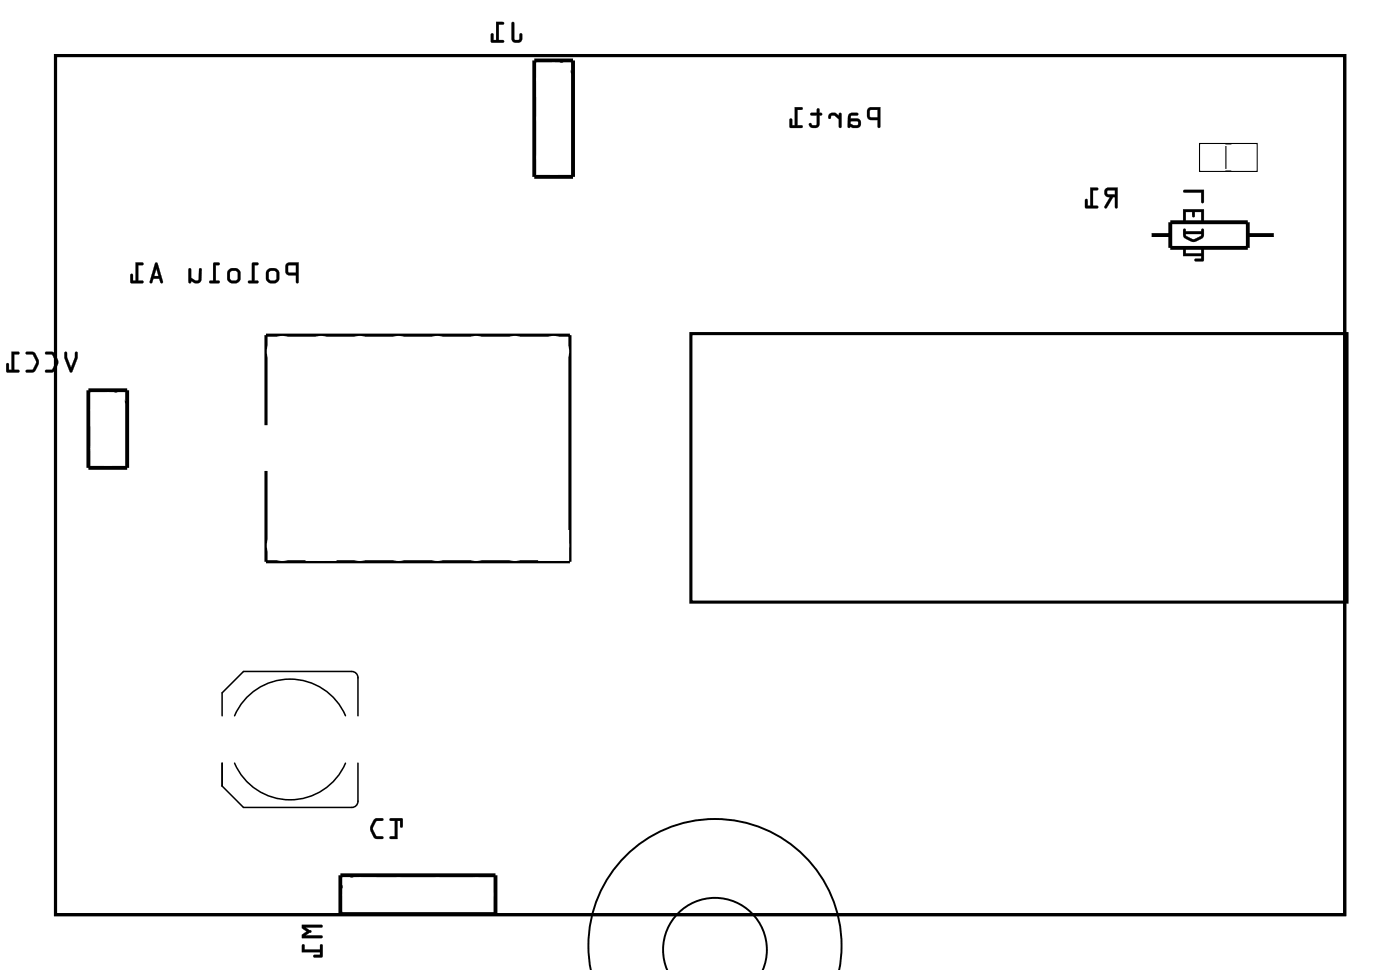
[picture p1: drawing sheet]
<svg xmlns="http://www.w3.org/2000/svg" width="92mm" height="63mm" viewBox="0 0 92 63" stroke-linecap="round" stroke-linejoin="round" font-family="sans-serif">
<path d="M3.6 3.6h84.5v56.3h-84.5zM17.4 27.8v-5.9h19.9v14.9h-19.9v-6M45.3 21.8h42.9v17.6h-42.9z" fill="none" stroke="#000" stroke-width=".2"/>
<g fill="#000">
<path d="M18.8 17.3l-.1 .1v.5l.2 .1h.5v.5h.1l.1-1.3zM18.9 17.4h.5v.5l-.5-.1zM17.3 18a.5 .5 0 0 0 1 0 .5 .5 0 0 0-1 0zM17.7 17.8l.3-.1 .1 .1v.5h-.1l-.3 .1-.1-.1zM16.5 17.2v1.2h-.2l-.1 .1h.7v-.1h-.2v-1h.2v-.2zM14.8 18a.5 .5 0 0 0 1 0 .5 .5 0 0 0-1 0zM15.1 17.8l.4-.1 .1 .1v.5h-.1l-.3 .1-.1-.1zM14 17.2v1.2h-.2l-.1 .1h.6l.1-.1h-.3v-1h.2l.1-.2zM12.4 17.6v.9h.1v-.1a.38 .38 0 0 0 .4 .2 .38 .38 0 0 0 .3-.3v-.7h-.2v.7l-.1 .1-.4-.2v-.6zM10.2 17.2l-.4 1.3h.1l.1-.3h.4l.1 .3h.1h.1l-.4-1.3zM10.2 17.6l.2 .5h-.3zM8.9 17.2v1.2h-.2v-.4l-.1-.1-.1 .6h.9v-.1h-.3v-1h.3v-.2z"/>
<path d="M18.8 17.3l-.1 .1v.5l.2 .1h.5v.5a.1 .1 0 0 0 .1 .1 .1 .1 0 0 0 .1-.1v-1.3h-.6zM18.8 17.3l.8-.1-.1 1.3h-.1v-.5h-.5l-.2-.1zM18.9 17.4h.5v.5l-.5-.1zM18.9 17.4v.4l.5 .1v-.5zM17.3 18a.51 .51 0 0 0 1 0 .51 .51 0 0 0-1 0zM17.3 18.1a.5 .5 0 0 1 1 0 .5 .5 0 0 1-1 0zM17.7 17.8l.3-.1 .1 .1v.4l-.1 .1h-.4zM17.6 17.8v.5l.1 .1h.3l.1-.1v-.5l-.1-.1zM16.5 17.2v1.2h-.2a.1 .1 0 0 0-.1 .1 .1 .1 0 0 0 .1 .1h.6a.1 .1 0 0 0 0-.1 .1 .1 0 0 0 0-.1h-.2v-1h.2a.1 .1 0 0 0 0-.1 .1 .1 0 0 0 0-.1zM16.5 17.2h.4v.1l-.2 .1v1h.2v.1h-.6v-.1h.2zM14.8 18a.51 .51 0 0 0 1 0 .51 .51 0 0 0-1 0zM14.8 18.1a.5 .5 0 0 1 1 0 .5 .5 0 0 1-1 0zM15.1 17.8l.3-.1 .1 .1 .1 .4-.1 .1h-.4zM15.1 17.8v.5l.1 .1h.3l.1-.1v-.5l-.1-.1zM14 17.2v1.2h-.2a.1 .1 0 0 0-.1 .1 .1 .1 0 0 0 .1 .1h.5a.1 .1 0 0 0 .1-.1 .1 .1 0 0 0-.1-.1h-.2v-1h.2a.1 .1 0 0 0 .1-.1 .1 .1 0 0 0-.1-.1zM14 17.2h.4l-.1 .1-.2 .1v1h.3l-.1 .1h-.6l.1-.1h.2zM12.4 17.6l-.1 .9a.1 .1 0 0 0 .2 0 .1 .1 0 0 0 0-.1 .39 .39 0 0 0 .7-.1v-.7a.09 .09 0 0 0-.1-.1 .09 .09 0 0 0-.1 .1v.7l-.2 .1-.3-.2v-.6zM12.4 17.6h.1v.6l.4 .2 .1-.1 .1-.7h.1v.7a.32 .32 0 0 1-.5 .2l-.2-.1v.1h-.1zM10.2 17.2l-.4 1.3h.2v-.3h.4l.1 .3h.1h.1l-.4-1.3zM10.2 17.2h.1l.4 1.3h-.1h-.1l-.1-.3h-.4l-.1 .3h-.1zM10.2 17.6l.2 .5h-.3zM10.2 17.6l-.1 .5h.3zM8.9 17.2v1.2h-.2v-.4a.1 .1 0 0 0-.1-.1 .1 .1 0 0 0-.1 .1l.1 .5 .7 .1a.1 .1 0 0 0 .1-.1 .1 .1 0 0 0-.1-.1h-.2v-1h.2a.1 .1 0 0 0 .1-.1 .1 .1 0 0 0-.1-.1zM8.9 17.2h.5l-.1 .1-.2 .1v1h.2v.1h-.7v-.6l.1 .1v.4h.2z"/>
<path d="M33.5 1.5v1a.36 .36 0 0 0 .4 .3 .36 .36 0 0 0 .3-.3v-.3h-.1h-.1v.4h-.3v-1.1zM32.5 1.4v1.2h-.2v-.4h-.1v.5l.8 .1v-.2h-.3v-1h.3v-.1z"/>
<path d="M33.5 1.5v1a.37 .37 0 0 0 .4 .3 .37 .37 0 0 0 .3-.3v-.2a.1 .1 0 0 0-.1-.1 .1 .1 0 0 0-.1 .1v.3h-.3v-1.1zM33.5 1.5h.2v1.1h.3l.1-.4h.1v.3a.35 .35 0 0 1-.3 .3 .35 .35 0 0 1-.4-.3zM32.5 1.4v1.2h-.2v-.3a.1 .1 0 0 0-.1-.1 .1 .1 0 0 0-.1 .1l.1 .5h.7a.1 .1 0 0 0 .1-.1 .1 .1 0 0 0-.1-.1h-.2v-1h.2a.1 .1 0 0 0 .1-.1 .1 .1 0 0 0-.1-.1zM32.5 1.4l.5 .1v.1h-.3v1h.3v.2l-.8-.1v-.5h.1v.4h.2z"/>
<path d="M56.9 7.1l-.1 .2v.4l.2 .1 .5 .1v.4l.1 .1 .1-1.4zM57 7.2h.5v.5h-.5zM55.6 7.5l-.1 .8 .6 .1a.31 .31 0 0 0 .3-.3 .31 .31 0 0 0-.3-.3h-.4v-.1l.1-.1h.4v-.2zM55.7 8l.5-.1v.2l-.3 .1-.2-.1zM54.3 7.5v.1a.11 .11 0 0 0 .1 .2 .1 .1 0 0 0 0-.2h.3l.3 .2v.5l.1 .1v-1h-.1v.2l-.3-.2zM53.1 7.4v.2h.4v.5l-.2 .1-.2-.1h-.1a.35 .35 0 0 0 .3 .3 .35 .35 0 0 0 .4-.3v-.5l.2-.1-.2-.1v-.3h-.2v.3zM52.1 7v1.2h-.2v-.4h-.1l-.1 .5 .8 .1v-.2h-.3v-1h.3l.1-.1z"/>
<path d="M56.9 7.1l-.1 .2v.4l.2 .1 .5 .1v.4a.1 .1 0 0 0 .1 .1 .1 .1 0 0 0 .1-.1v-1.3h-.6zM56.9 7.1l.8-.1-.1 1.4-.1-.1v-.5h-.5l-.2-.1zM57 7.2h.5v.5l-.5-.1zM57 7.2v.5h.5v-.5zM55.6 7.5l-.1 .8a.09 .09 0 0 0 .1 .1 .09 .09 0 0 0 .1-.1l.4 .1a.32 .32 0 0 0 .3-.3 .32 .32 0 0 0-.3-.4l-.4 .1 .1-.2h.3a.1 .1 0 0 0 .1-.1 .1 .1 0 0 0-.1-.1zM55.6 7.5l.6-.1v.1l-.4 .1-.1 .1v.1h.4a.31 .31 0 0 1 .3 .3 .31 .31 0 0 1-.3 .3l-.6-.1zM55.8 8l.4-.1v.2l-.3 .1-.2-.1zM55.7 8v.1l.2 .1h.3v-.3zM54.3 7.5v.1a.11 .11 0 0 0 .1 .2 .11 .11 0 0 0 .1-.2h.2l.3 .2-.1 .5a.1 .1 0 0 0 .1 .1 .1 .1 0 0 0 .1-.1v-.8a.1 .1 0 0 0-.1-.1 .1 .1 0 0 0-.1 .1l.1 .1-.3-.2zM54.3 7.5l.4-.1 .3 .2v-.2h.1v.9h-.1v-.5l-.3-.2h-.2l-.2 .2zM53.1 7.4v.2h.4v.5l-.2 .1-.2-.1h-.1a.21 .21 0 0 0 0 .2 .21 .21 0 0 0 .3 .1h.2l.2-.2v-.6h.1a.1 .1 0 0 0 .1-.1 .1 .1 0 0 0-.1-.1h-.1v-.2a.1 .1 0 0 0-.1-.1 .1 .1 0 0 0-.1 .1v.2zM53.1 7.4h.4v-.3h.2v.3l.2 .1-.2 .1v.5a.37 .37 0 0 1-.3 .3 .37 .37 0 0 1-.4-.2l.1-.1 .2 .1h.2v-.1v-.5l-.4-.1zM52.1 7v1.2h-.2v-.4a.1 .1 0 0 0-.1-.1 .1 .1 0 0 0-.1 .1v.6h.8a.1 .1 0 0 0 .1-.1 .1 .1 0 0 0-.1-.1h-.3v-1h.3a.1 .1 0 0 0 .1-.1 .1 .1 0 0 0-.1-.1zM52.1 7l.5 .1-.1 .1h-.3v1h.3v.2l-.8-.1 .1-.5h.1v.4h.2z"/>
<path d="M72.4 12.4a.32 .32 0 0 0 0 .3 .32 .32 0 0 0 .3 .2l-.3 .7h.1l.4-.7h.1v.7h.2v-1.3zM72.6 12.5h.4v.2h-.4zM71.4 12.3v1.2h-.1v-.4l-.2-.1v.6h.8v-.1h-.3v-1h.3v-.2z"/>
<path d="M72.4 12.4a.32 .32 0 0 0 0 .3 .32 .32 0 0 0 .3 .2l-.3 .6a.1 .1 0 0 0 0 .1 .1 .1 0 0 0 .1 0l.4-.7h.1v.7a.1 .1 0 0 0 .1 .1 .1 .1 0 0 0 .1-.1v-1.3h-.6zM72.4 12.4l.8-.1v1.3h-.1v-.7h-.2l-.4 .7h-.1l.3-.7a.31 .31 0 0 1-.3-.2 .31 .31 0 0 1 0-.3zM72.6 12.5h.4v.2h-.4zM72.6 12.5v.2h.5v-.3zM71.4 12.3v1.2h-.1v-.4a.1 .1 0 0 0-.1-.1 .1 .1 0 0 0-.1 .1v.5l.8 .1a.1 .1 0 0 0 .1-.1 .1 .1 0 0 0-.1-.1h-.3v-1h.3a.1 .1 0 0 0 .1-.1 .1 .1 0 0 0-.1-.1zM71.4 12.3h.5v.1h-.3v1.1h.3v.1h-.8v-.6l.1 .1 .1 .4h.1z"/>
<path d="M77.5 12.5l.1 .1h1.1v.6h.2v-.8zM77.5 13.7l.1 .9 .1-.1v-.6h.4v.3h.1h.1v-.3h.4v.6h.2v-.8zM77.5 15l.1 .5a.8 .8 0 0 0 1.1 .1l.2-.1-.1-.5h-.1v.1h-1v-.1zM77.7 15.3h1v.1l-.5 .3-.5-.2zM77.5 16.3v.5h1.2v.1h-.4v.2h.6l-.1-.9-.1 .1v.3h-1v-.3z"/>
<path d="M77.5 12.4l.1 .2h1.1v.6a.1 .1 0 0 0 .1 .1 .1 .1 0 0 0 .1-.1v-.8zM77.5 12.5l1.4-.1v.8h-.2v-.6h-1.1zM77.5 13.7v.8a.1 .1 0 0 0 .1 .1 .1 .1 0 0 0 .1-.1v-.6h.4v.2a.1 .1 0 0 0 .1 .1 .1 .1 0 0 0 .1-.1v-.2h.4v.6a.1 .1 0 0 0 .1 .1 .1 .1 0 0 0 .1-.1v-.8zM77.5 13.7h1.4v.8h-.2v-.6h-.4v.3h-.1h-.1v-.3h-.4v.6l-.1 .1zM77.5 15v.5l.7 .3 .6-.2 .1-.5a.1 .1 0 0 0-.1-.1 .1 .1 0 0 0-.1 .1h-1v-.1zM77.5 15h.2v.2h1v-.2h.1l.1 .5-.5 .3h-.4l-.4-.3zM77.7 15.3h1l-.1 .2-.4 .2-.5-.2zM77.7 15.3v.2l.5 .2 .5-.3v-.1zM77.5 16.3v.5h1.2v.1h-.4a.1 .1 0 0 0-.1 .1 .1 .1 0 0 0 .1 .1h.6v-.8a.1 .1 0 0 0-.1-.1 .1 .1 0 0 0-.1 .1v.3h-1v-.3zM77.5 16.3h.2v.3h1v-.3h.1l.1 .8h-.6v-.2h.4v-.1h-1.2z"/>
<path d="M3.6 3.6v56.3h84.5v-56.3zM3.6 3.6h84.5v56.3h-84.5z"/>
<path d="M4.2 23.1v.3l.4 .9 .1 .1 .4-1v-.3h-.2v.3l-.2 .7-.3-.7v-.3zM3 23.1v.1h.4l.2 .5-.2 .5h-.4v.1v.1a.6 .6 0 0 0 .8-.6v-.3l-.2-.4-.2-.1zM1.7 23.1v.1h.4l.3 .5-.3 .5h-.4v.1l.1 .1a.6 .6 0 0 0 .7-.6v-.3l-.2-.4-.2-.1zM.8 23v1.2h-.2v-.4h-.1l-.1 .5 .8 .1v-.2h-.3v-1h.3l.1-.1z"/>
<path d="M4.2 23v.4l.5 1 .4-1v-.3a.1 .1 0 0 0-.1-.1 .1 .1 0 0 0-.1 .1v.3l-.2 .7-.3-.7v-.3zM4.3 23.1h.1v.3l.3 .7 .2-.7v-.3h.2v.3l-.4 1-.1-.1-.4-.9zM3 23v.2h.4l.2 .5-.2 .5h-.4a.1 .1 0 0 0-.1 .1 .1 .1 0 0 0 .1 .1l.6-.1 .2-.6-.3-.6zM3 23.1h.5l.3 .4a.83 .83 0 0 1-.4 .9h-.4v-.1v-.1h.4l.2-.4v-.2l-.2-.4h-.4zM1.7 23v.2h.4l.3 .5-.3 .5h-.3a.1 .1 0 0 0-.1 .1 .1 .1 0 0 0 .1 .1l.5-.1 .3-.6-.4-.6zM1.7 23.1h.5l.3 .4a.83 .83 0 0 1-.3 .9h-.4l-.1-.1v-.1h.4l.3-.4v-.2l-.3-.4h-.4zM.7 23l.1 1.2h-.2v-.3a.1 .1 0 0 0-.1-.1 .1 .1 0 0 0-.1 .1v.5h.8a.1 .1 0 0 0 .1-.1 .1 .1 0 0 0-.1-.1h-.3v-1h.3a.1 .1 0 0 0 .1-.1 .1 .1 0 0 0-.1-.1zM.8 23l.5 .1-.1 .1h-.3v1h.3v.2l-.8-.1 .1-.5h.1v.4h.2z"/>
<path d="M24.5 53.6l-.2 .5v.3l.3 .5h.4a.1 .1 0 0 0 .1-.1 .1 .1 0 0 0-.1-.1h-.3l-.3-.5 .3-.4 .3-.1a.1 .1 0 0 0 .1-.1 .1 .1 0 0 0-.1 0zM24.5 53.7l.2-.1h.4v.1h-.4l-.3 .5 .3 .5 .4 .1v.1h-.5l-.3-.5a.77 .77 0 0 1 .2-.7zM25.5 53.6l.1 .1h.3v1h-.3a.1 .1 0 0 0-.1 .1 .1 .1 0 0 0 .1 .1h.5l-.1-1.2h.2v.4a.1 .1 0 0 0 .1 .1 .1 .1 0 0 0 .1-.1l-.1-.5zM25.6 53.6h.8l-.1 .6-.1-.1v-.4h-.2v1.2h-.5l.1-.1h.3v-1.1h-.3z"/>
<path d="M24.5 53.6l-.2 .6v.2l.3 .5h.5v-.1l-.4-.1-.3-.5 .3-.5h.4v-.1h-.4zM25.5 53.6l.1 .1h.3v1l-.3 .1-.1 .1h.5v-1.2h.2v.4l.1 .1 .1-.6z"/>
<path d="M19.8 60.5v.3l.3 .2-.3 .2v.2h1.3v-.2h-1.1l.3-.1a.1 .1 0 0 0 .1-.1 .1 .1 0 0 0-.1-.1l-.3-.2h1.1v-.1zM19.8 61.8v.5h1.2v.2h-.4l-.1 .1h.6v-.8l-.1 .1v.3h-1l-.1-.3z"/>
<path d="M19.8 60.5v.3l.3 .2-.3 .2v.2h1.3a.1 .1 0 0 0 .1-.1 .1 .1 0 0 0-.1-.1h-1.1l.3-.1a.1 .1 0 0 0 .1-.1 .1 .1 0 0 0-.1-.1l-.3-.2h1.1a.1 .1 0 0 0 .1-.1 .1 .1 0 0 0-.1-.1zM19.8 60.5l1.3 .1v.1h-1.1l.4 .3-.4 .2h1.1v.2h-1.3v-.2l.3-.2-.3-.2zM19.8 61.8v.5h1.2v.2h-.4a.1 .1 0 0 0-.1 .1 .1 .1 0 0 0 .1 .1h.5l.1-.8a.1 .1 0 0 0-.1-.1 .1 .1 0 0 0-.1 .1v.3h-1v-.3zM19.8 61.8l.1 .1v.3h1.1v-.3l.1-.1v.8h-.6l.1-.1h.4v-.2h-1.2z"/>
</g>
<path d="M35 4h2.5v7.6h-2.5zM75.3 15.4h1.4M76.7 14.5h5.1v1.7h-5.1zM81.8 15.4h1.8M5.8 25.5h2.5v5.1h-2.5zM22.3 57.3h10.2v2.5h-10.2z" fill="none" stroke="#000" stroke-width=".25"/>
<path d="M36.7 4l.8 .8M7.4 25.5l.9 .9M23.2 57.3l-.9 .9M38.7 63.5a8.3 8.3 0 0 1 8.1-9.9 8.3 8.3 0 0 1 8.2 9.9M43.7 63.5a3.4 3.4 0 0 1 3.1-4.7 3.4 3.4 0 0 1 3.1 4.7" fill="none" stroke="#000" stroke-width=".13"/>
<path d="M78.6 9.4h3.8v1.8h-3.8zM80.3 9.6v1.5M14.6 50v1.5l1.4 1.4h7l.4-.2 .1-.2M14.6 46.9v-1.5l1.4-1.4h7.3l.2 .4v2.5M15.4 50a4 4 0 0 0 3.6 2.4 4 4 0 0 0 3.6-2.4M22.6 46.9a4 4 0 0 0-3.6-2.4 4 4 0 0 0-3.6 2.4M23.5 50v2.5" fill="none" stroke="#000" stroke-width=".1"/>
<path d="M22.8 57.8h1.5v1.5h-1.5z" fill="#fff"/>
<path d="M22.8 57.8h1.5v1.5h-1.5z" fill="none" stroke="#fff" stroke-width=".76" stroke-linecap="butt"/>
<circle cx="23.6" cy="58.6" r=".74" fill="#fff"/>
<circle cx="23.6" cy="58.6" r=".74" fill="none" stroke="#fff" stroke-width=".76" stroke-linecap="butt"/>
<circle cx="26.1" cy="58.6" r=".74" fill="#fff"/>
<circle cx="26.1" cy="58.6" r=".74" fill="none" stroke="#fff" stroke-width=".76" stroke-linecap="butt"/>
<circle cx="28.7" cy="58.6" r=".74" fill="#fff"/>
<circle cx="28.7" cy="58.6" r=".74" fill="none" stroke="#fff" stroke-width=".76" stroke-linecap="butt"/>
<circle cx="31.2" cy="58.6" r=".74" fill="#fff"/>
<circle cx="31.2" cy="58.6" r=".74" fill="none" stroke="#fff" stroke-width=".76" stroke-linecap="butt"/>
<path d="M35.6 35.1h1.3v1.2h-1.3z" fill="#fff"/>
<path d="M35.6 35.1h1.3v1.2h-1.3z" fill="none" stroke="#fff" stroke-width=".76" stroke-linecap="butt"/>
<path d="M20.4 35.1h1.3v1.2h-1.3z" fill="#fff"/>
<path d="M20.4 35.1h1.3v1.2h-1.3z" fill="none" stroke="#fff" stroke-width=".76" stroke-linecap="butt"/>
<circle cx="18.5" cy="23" r=".64" fill="#fff"/>
<circle cx="18.5" cy="23" r=".64" fill="none" stroke="#fff" stroke-width=".76" stroke-linecap="butt"/>
<circle cx="18.5" cy="35.7" r=".64" fill="#fff"/>
<circle cx="18.5" cy="35.7" r=".64" fill="none" stroke="#fff" stroke-width=".76" stroke-linecap="butt"/>
<circle cx="21" cy="23" r=".64" fill="#fff"/>
<circle cx="21" cy="23" r=".64" fill="none" stroke="#fff" stroke-width=".76" stroke-linecap="butt"/>
<circle cx="21" cy="35.7" r=".64" fill="#fff"/>
<circle cx="21" cy="35.7" r=".64" fill="none" stroke="#fff" stroke-width=".76" stroke-linecap="butt"/>
<circle cx="23.6" cy="23" r=".64" fill="#fff"/>
<circle cx="23.6" cy="23" r=".64" fill="none" stroke="#fff" stroke-width=".76" stroke-linecap="butt"/>
<circle cx="23.6" cy="35.7" r=".64" fill="#fff"/>
<circle cx="23.6" cy="35.7" r=".64" fill="none" stroke="#fff" stroke-width=".76" stroke-linecap="butt"/>
<circle cx="26.1" cy="23" r=".64" fill="#fff"/>
<circle cx="26.1" cy="23" r=".64" fill="none" stroke="#fff" stroke-width=".76" stroke-linecap="butt"/>
<circle cx="26.1" cy="35.7" r=".64" fill="#fff"/>
<circle cx="26.1" cy="35.7" r=".64" fill="none" stroke="#fff" stroke-width=".76" stroke-linecap="butt"/>
<circle cx="28.7" cy="23" r=".64" fill="#fff"/>
<circle cx="28.7" cy="23" r=".64" fill="none" stroke="#fff" stroke-width=".76" stroke-linecap="butt"/>
<circle cx="28.7" cy="35.7" r=".64" fill="#fff"/>
<circle cx="28.7" cy="35.7" r=".64" fill="none" stroke="#fff" stroke-width=".76" stroke-linecap="butt"/>
<circle cx="31.2" cy="23" r=".64" fill="#fff"/>
<circle cx="31.2" cy="23" r=".64" fill="none" stroke="#fff" stroke-width=".76" stroke-linecap="butt"/>
<circle cx="31.2" cy="35.7" r=".64" fill="#fff"/>
<circle cx="31.2" cy="35.7" r=".64" fill="none" stroke="#fff" stroke-width=".76" stroke-linecap="butt"/>
<circle cx="33.7" cy="23" r=".64" fill="#fff"/>
<circle cx="33.7" cy="23" r=".64" fill="none" stroke="#fff" stroke-width=".76" stroke-linecap="butt"/>
<circle cx="33.7" cy="35.7" r=".64" fill="#fff"/>
<circle cx="33.7" cy="35.7" r=".64" fill="none" stroke="#fff" stroke-width=".76" stroke-linecap="butt"/>
<circle cx="36.3" cy="23" r=".64" fill="#fff"/>
<circle cx="36.3" cy="23" r=".64" fill="none" stroke="#fff" stroke-width=".76" stroke-linecap="butt"/>
<circle cx="36.3" cy="35.7" r=".64" fill="#fff"/>
<circle cx="36.3" cy="35.7" r=".64" fill="none" stroke="#fff" stroke-width=".76" stroke-linecap="butt"/>
<circle cx="49" cy="23" r=".67" fill="#fff"/>
<circle cx="49" cy="23" r=".67" fill="none" stroke="#fff" stroke-width=".69" stroke-linecap="butt"/>
<path d="M48.3 22.3h1.3v1.4h-1.3z" fill="#fff"/>
<path d="M48.3 22.3h1.3v1.4h-1.3z" fill="none" stroke="#fff" stroke-width=".69" stroke-linecap="butt"/>
<circle cx="51.5" cy="23" r=".67" fill="#fff"/>
<circle cx="51.5" cy="23" r=".67" fill="none" stroke="#fff" stroke-width=".69" stroke-linecap="butt"/>
<circle cx="54.1" cy="23" r=".67" fill="#fff"/>
<circle cx="54.1" cy="23" r=".67" fill="none" stroke="#fff" stroke-width=".69" stroke-linecap="butt"/>
<circle cx="56.6" cy="23" r=".67" fill="#fff"/>
<circle cx="56.6" cy="23" r=".67" fill="none" stroke="#fff" stroke-width=".69" stroke-linecap="butt"/>
<circle cx="59.1" cy="23" r=".67" fill="#fff"/>
<circle cx="59.1" cy="23" r=".67" fill="none" stroke="#fff" stroke-width=".69" stroke-linecap="butt"/>
<circle cx="61.7" cy="23" r=".67" fill="#fff"/>
<circle cx="61.7" cy="23" r=".67" fill="none" stroke="#fff" stroke-width=".69" stroke-linecap="butt"/>
<circle cx="64.2" cy="23" r=".67" fill="#fff"/>
<circle cx="64.2" cy="23" r=".67" fill="none" stroke="#fff" stroke-width=".69" stroke-linecap="butt"/>
<circle cx="66.8" cy="23" r=".67" fill="#fff"/>
<circle cx="66.8" cy="23" r=".67" fill="none" stroke="#fff" stroke-width=".69" stroke-linecap="butt"/>
<circle cx="69.3" cy="23" r=".67" fill="#fff"/>
<circle cx="69.3" cy="23" r=".67" fill="none" stroke="#fff" stroke-width=".69" stroke-linecap="butt"/>
<circle cx="71.8" cy="23" r=".67" fill="#fff"/>
<circle cx="71.8" cy="23" r=".67" fill="none" stroke="#fff" stroke-width=".69" stroke-linecap="butt"/>
<circle cx="74.4" cy="23" r=".67" fill="#fff"/>
<circle cx="74.4" cy="23" r=".67" fill="none" stroke="#fff" stroke-width=".69" stroke-linecap="butt"/>
<circle cx="76.9" cy="23" r=".67" fill="#fff"/>
<circle cx="76.9" cy="23" r=".67" fill="none" stroke="#fff" stroke-width=".69" stroke-linecap="butt"/>
<circle cx="79.5" cy="23" r=".67" fill="#fff"/>
<circle cx="79.5" cy="23" r=".67" fill="none" stroke="#fff" stroke-width=".69" stroke-linecap="butt"/>
<circle cx="82" cy="23" r=".67" fill="#fff"/>
<circle cx="82" cy="23" r=".67" fill="none" stroke="#fff" stroke-width=".69" stroke-linecap="butt"/>
<circle cx="84.5" cy="23" r=".67" fill="#fff"/>
<circle cx="84.5" cy="23" r=".67" fill="none" stroke="#fff" stroke-width=".69" stroke-linecap="butt"/>
<circle cx="49" cy="38.2" r=".67" fill="#fff"/>
<circle cx="49" cy="38.2" r=".67" fill="none" stroke="#fff" stroke-width=".69" stroke-linecap="butt"/>
<circle cx="51.5" cy="38.2" r=".67" fill="#fff"/>
<circle cx="51.5" cy="38.2" r=".67" fill="none" stroke="#fff" stroke-width=".69" stroke-linecap="butt"/>
<circle cx="54.1" cy="38.2" r=".67" fill="#fff"/>
<circle cx="54.1" cy="38.2" r=".67" fill="none" stroke="#fff" stroke-width=".69" stroke-linecap="butt"/>
<circle cx="56.6" cy="38.2" r=".67" fill="#fff"/>
<circle cx="56.6" cy="38.2" r=".67" fill="none" stroke="#fff" stroke-width=".69" stroke-linecap="butt"/>
<circle cx="59.1" cy="38.2" r=".67" fill="#fff"/>
<circle cx="59.1" cy="38.2" r=".67" fill="none" stroke="#fff" stroke-width=".69" stroke-linecap="butt"/>
<circle cx="61.7" cy="38.2" r=".67" fill="#fff"/>
<circle cx="61.7" cy="38.2" r=".67" fill="none" stroke="#fff" stroke-width=".69" stroke-linecap="butt"/>
<circle cx="64.2" cy="38.2" r=".67" fill="#fff"/>
<circle cx="64.2" cy="38.2" r=".67" fill="none" stroke="#fff" stroke-width=".69" stroke-linecap="butt"/>
<circle cx="66.8" cy="38.2" r=".67" fill="#fff"/>
<circle cx="66.8" cy="38.2" r=".67" fill="none" stroke="#fff" stroke-width=".69" stroke-linecap="butt"/>
<circle cx="69.3" cy="38.2" r=".67" fill="#fff"/>
<circle cx="69.3" cy="38.2" r=".67" fill="none" stroke="#fff" stroke-width=".69" stroke-linecap="butt"/>
<circle cx="71.8" cy="38.2" r=".67" fill="#fff"/>
<circle cx="71.8" cy="38.2" r=".67" fill="none" stroke="#fff" stroke-width=".69" stroke-linecap="butt"/>
<circle cx="74.4" cy="38.2" r=".67" fill="#fff"/>
<circle cx="74.4" cy="38.2" r=".67" fill="none" stroke="#fff" stroke-width=".69" stroke-linecap="butt"/>
<circle cx="76.9" cy="38.2" r=".67" fill="#fff"/>
<circle cx="76.9" cy="38.2" r=".67" fill="none" stroke="#fff" stroke-width=".69" stroke-linecap="butt"/>
<circle cx="79.5" cy="38.2" r=".67" fill="#fff"/>
<circle cx="79.5" cy="38.2" r=".67" fill="none" stroke="#fff" stroke-width=".69" stroke-linecap="butt"/>
<circle cx="82" cy="38.2" r=".67" fill="#fff"/>
<circle cx="82" cy="38.2" r=".67" fill="none" stroke="#fff" stroke-width=".69" stroke-linecap="butt"/>
<circle cx="84.5" cy="38.2" r=".67" fill="#fff"/>
<circle cx="84.5" cy="38.2" r=".67" fill="none" stroke="#fff" stroke-width=".69" stroke-linecap="butt"/>
<path d="M35.5 4.5h1.5v1.5h-1.5z" fill="#fff"/>
<path d="M35.5 4.5h1.5v1.5h-1.5z" fill="none" stroke="#fff" stroke-width=".76" stroke-linecap="butt"/>
<circle cx="36.3" cy="5.2" r=".74" fill="#fff"/>
<circle cx="36.3" cy="5.2" r=".74" fill="none" stroke="#fff" stroke-width=".76" stroke-linecap="butt"/>
<circle cx="36.3" cy="7.8" r=".74" fill="#fff"/>
<circle cx="36.3" cy="7.8" r=".74" fill="none" stroke="#fff" stroke-width=".76" stroke-linecap="butt"/>
<circle cx="36.3" cy="10.3" r=".74" fill="#fff"/>
<circle cx="36.3" cy="10.3" r=".74" fill="none" stroke="#fff" stroke-width=".76" stroke-linecap="butt"/>
<circle cx="42.1" cy="45.9" r=".68" fill="#fff"/>
<circle cx="42.1" cy="45.9" r=".68" fill="none" stroke="#fff" stroke-width=".51"/>
<circle cx="46.8" cy="45.9" r=".68" fill="#fff"/>
<circle cx="46.8" cy="45.9" r=".68" fill="none" stroke="#fff" stroke-width=".51"/>
<circle cx="51.5" cy="45.9" r=".68" fill="#fff"/>
<circle cx="51.5" cy="45.9" r=".68" fill="none" stroke="#fff" stroke-width=".51"/>
<circle cx="42.1" cy="45.9" r=".68" fill="#fff"/>
<circle cx="42.1" cy="45.9" r=".68" fill="none" stroke="#fff" stroke-width=".51"/>
<circle cx="46.8" cy="45.9" r=".68" fill="#fff"/>
<circle cx="46.8" cy="45.9" r=".68" fill="none" stroke="#fff" stroke-width=".51"/>
<circle cx="51.5" cy="45.9" r=".68" fill="#fff"/>
<circle cx="51.5" cy="45.9" r=".68" fill="none" stroke="#fff" stroke-width=".51"/>
<path d="M78.8 9.6h1.4v1.5h-1.4z" fill="#fff"/>
<path d="M78.8 9.6h1.4v1.5h-1.4z" fill="none" stroke="#fff" stroke-width=".25"/>
<path d="M80.8 9.6h1.4v1.5h-1.4z" fill="#fff"/>
<path d="M80.8 9.6h1.4v1.5h-1.4z" fill="none" stroke="#fff" stroke-width=".25"/>
<circle cx="84.5" cy="15.4" r=".7" fill="#fff"/>
<circle cx="84.5" cy="15.4" r=".7" fill="none" stroke="#fff" stroke-width=".76" stroke-linecap="butt"/>
<circle cx="74.4" cy="15.4" r=".7" fill="#fff"/>
<circle cx="74.4" cy="15.4" r=".7" fill="none" stroke="#fff" stroke-width=".76" stroke-linecap="butt"/>
<path d="M14 47.6h4v1.6h-4z" fill="#fff"/>
<path d="M14 47.6h4v1.6h-4z" fill="none" stroke="#fff" stroke-width=".25"/>
<path d="M20.1 47.6h4v1.6h-4z" fill="#fff"/>
<path d="M20.1 47.6h4v1.6h-4z" fill="none" stroke="#fff" stroke-width=".25"/>
<path d="M6.3 26.1h1.5v1.5h-1.5z" fill="#fff"/>
<path d="M6.3 26.1h1.5v1.5h-1.5z" fill="none" stroke="#fff" stroke-width=".76" stroke-linecap="butt"/>
<circle cx="7.1" cy="26.8" r=".74" fill="#fff"/>
<circle cx="7.1" cy="26.8" r=".74" fill="none" stroke="#fff" stroke-width=".76" stroke-linecap="butt"/>
<circle cx="7.1" cy="29.4" r=".74" fill="#fff"/>
<circle cx="7.1" cy="29.4" r=".74" fill="none" stroke="#fff" stroke-width=".76" stroke-linecap="butt"/>
</svg>
